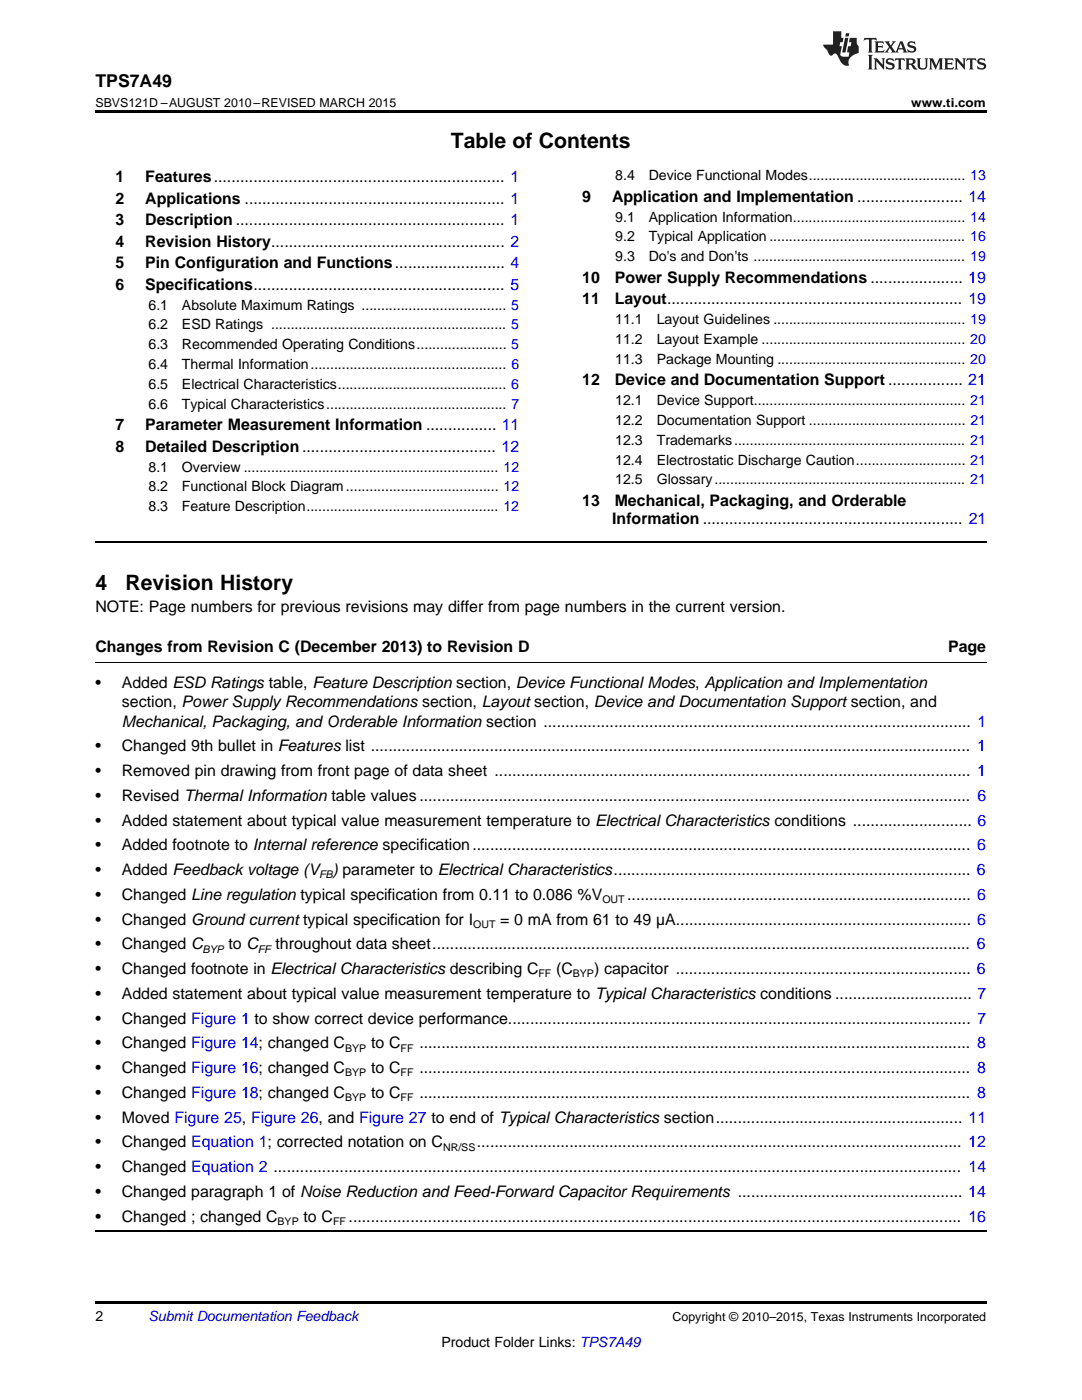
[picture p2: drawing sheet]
<svg xmlns="http://www.w3.org/2000/svg" width="216mm" height="279mm" viewBox="0 0 216 279" stroke-linecap="round" stroke-linejoin="round" font-family="sans-serif">
<defs><g id="words">
<g font-size="4.2">
<text x="90" y="29.6">Table of Contents</text>
<text x="19" y="117.8">4</text>
<text x="25" y="117.8">Revision History</text>
</g>
<text font-size="3.5" x="19" y="17.3">TPS7A49</text>
<g font-size="3.2">
<text x="23" y="36.3">1</text>
<text x="23" y="40.6">2</text>
<text x="29" y="36.3">Features.................................................................. 1</text>
<text x="29" y="40.6">Applications ........................................................... 1</text>
<text x="116.2" y="40.3">9</text>
<text x="122.1" y="40.3">Application and Implementation ........................ 14</text>
<text x="23" y="44.9">3</text>
<text x="29" y="44.9">Description ............................................................. 1</text>
<text x="23" y="49.2">4</text>
<text x="23" y="53.6">5</text>
<text x="29" y="49.2">Revision History..................................................... 2</text>
<text x="29" y="53.6">Pin Configuration and Functions......................... 4</text>
<text x="23" y="57.9">6</text>
<text x="29" y="57.9">Specifications......................................................... 5</text>
<text x="116.2" y="56.4">10</text>
<text x="122.7" y="56.4">Power Supply Recommendations ..................... 19</text>
<text x="116.2" y="60.7">11</text>
<text x="122.7" y="60.7">Layout................................................................... 19</text>
<text x="116.2" y="76.9">12</text>
<text x="122.7" y="76.9">Device and Documentation Support ................. 21</text>
<text x="23" y="85.9">7</text>
<text x="29" y="85.9">Parameter Measurement Information ................ 11</text>
<text x="23" y="90.2">8</text>
<text x="29" y="90.2">Detailed Description............................................ 12</text>
<text x="116.2" y="101">13</text>
<text x="122.7" y="101">Mechanical, Packaging, and Orderable</text>
<text x="122.2" y="104.5">Information ........................................................... 21</text>
<text x="19" y="122.1">NOTE: Page numbers for previous revisions may differ from page numbers in the current version.</text>
<text x="19" y="130.2">Changes from Revision C (December 2013) to Revision D</text>
<text x="189.2" y="130.2">Page</text>
<text x="19" y="137.3">•</text>
<text x="24.3" y="137.3">Added ESD Ratings table, Feature Description section, Device Functional Modes, Application and Implementation</text>
<text x="24.3" y="141.1">section, Power Supply Recommendations section, Layout section, Device and Documentation Support section, and</text>
<text x="19" y="150">•</text>
<text x="24.3" y="150">Changed 9th bullet in Features list ........................................................................................................................................ 1</text>
<text x="24.3" y="145">Mechanical, Packaging, and Orderable Information section ................................................................................................. 1</text>
<text x="19" y="154.9">•</text>
<text x="24.3" y="154.9">Removed pin drawing from front page of data sheet ............................................................................................................ 1</text>
<text x="19" y="159.8">•</text>
<text x="24.3" y="159.8">Revised Thermal Information table values............................................................................................................................. 6</text>
<text x="19" y="164.8">•</text>
<text x="24.3" y="164.8">Added statement about typical value measurement temperature to Electrical Characteristics conditions ........................... 6</text>
<text x="19" y="169.7">•</text>
<text x="24.3" y="169.7">Added footnote to Internal reference specification................................................................................................................. 6</text>
<text x="19" y="174.7">•</text>
<text x="19" y="179.6">•</text>
<text x="24.3" y="174.7">Added Feedback voltage (V</text>
<text x="24.3" y="179.6">Changed Line regulation typical specification from 0.11 to 0.086 %V</text>
<text x="66.4" y="174.7">) parameter to Electrical Characteristics................................................................................. 6</text>
<text x="125.2" y="179.6">.............................................................................. 6</text>
<text x="19" y="184.5">•</text>
<text x="24.3" y="184.5">Changed Ground current typical specification for I</text>
<text x="99.8" y="184.5">= 0 mA from 61 to 49 µA................................................................... 6</text>
<text x="19" y="189.5">•</text>
<text x="24.3" y="189.5">Changed C</text>
<text x="45.6" y="189.5">to C</text>
<text x="55" y="189.5">throughout data sheet.......................................................................................................................... 6</text>
<text x="19" y="194.4">•</text>
<text x="24.3" y="194.4">Changed footnote in Electrical Characteristics describing C</text>
<text x="111" y="194.4">(C</text>
<text x="118.5" y="194.4">) capacitor ................................................................... 6</text>
<text x="19" y="199.4">•</text>
<text x="24.3" y="199.4">Added statement about typical value measurement temperature to Typical Characteristics conditions ............................... 7</text>
<text x="19" y="204.3">•</text>
<text x="19" y="209.2">•</text>
<text x="24.3" y="204.3">Changed Figure 1 to show correct device performance......................................................................................................... 7</text>
<text x="24.3" y="209.2">Changed Figure 14; changed C</text>
<text x="74" y="209.2">to C</text>
<text x="83.7" y="209.2">............................................................................................................................. 8</text>
<text x="19" y="214.2">•</text>
<text x="24.3" y="214.2">Changed Figure 16; changed C</text>
<text x="74" y="214.2">to C</text>
<text x="83.7" y="214.2">............................................................................................................................. 8</text>
<text x="19" y="219.1">•</text>
<text x="24.3" y="219.1">Changed Figure 18; changed C</text>
<text x="74" y="219.1">to C</text>
<text x="83.7" y="219.1">............................................................................................................................. 8</text>
<text x="19" y="224">•</text>
<text x="24.3" y="224">Moved Figure 25, Figure 26, and Figure 27 to end of Typical Characteristics section........................................................ 11</text>
<text x="19" y="229">•</text>
<text x="19" y="233.9">•</text>
<text x="24.3" y="229">Changed Equation 1; corrected notation on C</text>
<text x="24.3" y="233.9">Changed Equation 2 ............................................................................................................................................................ 14</text>
<text x="95.1" y="229">.............................................................................................................. 12</text>
<text x="19" y="238.9">•</text>
<text x="24.3" y="238.9">Changed paragraph 1 of Noise Reduction and Feed-Forward Capacitor Requirements ................................................... 14</text>
<text x="19" y="243.8">•</text>
<text x="24.3" y="243.8">Changed ; changed C</text>
<text x="60.6" y="243.8">to C</text>
<text x="69.6" y="243.8">........................................................................................................................................... 16</text>
</g>
<g font-size="2.8">
<text x="122.8" y="36">8.4</text>
<text x="129.4" y="36">Device Functional Modes........................................ 13</text>
<text x="122.8" y="44.2">9.1</text>
<text x="129.4" y="44.2">Application Information............................................ 14</text>
<text x="122.8" y="48.2">9.2</text>
<text x="122.8" y="52.1">9.3</text>
<text x="129.4" y="48.2">Typical Application .................................................. 16</text>
<text x="129.4" y="52.1">Do's and Don’ts ...................................................... 19</text>
<text x="29.6" y="61.8">6.1</text>
<text x="29.6" y="65.8">6.2</text>
<text x="36.3" y="61.8">Absolute Maximum Ratings ..................................... 5</text>
<text x="36.3" y="65.8">ESD Ratings ............................................................ 5</text>
<text x="122.8" y="64.7">11.1</text>
<text x="131" y="64.7">Layout Guidelines ................................................. 19</text>
<text x="29.6" y="69.7">6.3</text>
<text x="36.3" y="69.7">Recommended Operating Conditions....................... 5</text>
<text x="122.8" y="68.7">11.2</text>
<text x="131" y="68.7">Layout Example .................................................... 20</text>
<text x="29.6" y="73.7">6.4</text>
<text x="29.6" y="77.6">6.5</text>
<text x="36.3" y="73.7">Thermal Information.................................................. 6</text>
<text x="36.3" y="77.6">Electrical Characteristics........................................... 6</text>
<text x="122.8" y="72.6">11.3</text>
<text x="131" y="72.6">Package Mounting ................................................ 20</text>
<text x="29.6" y="81.6">6.6</text>
<text x="36.3" y="81.6">Typical Characteristics.............................................. 7</text>
<text x="122.8" y="80.9">12.1</text>
<text x="131" y="80.9">Device Support...................................................... 21</text>
<text x="122.8" y="84.8">12.2</text>
<text x="122.8" y="88.8">12.3</text>
<text x="131" y="84.8">Documentation Support ........................................ 21</text>
<text x="131" y="88.8">Trademarks........................................................... 21</text>
<text x="29.6" y="94.1">8.1</text>
<text x="36.3" y="94.1">Overview ................................................................. 12</text>
<text x="122.8" y="92.7">12.4</text>
<text x="131" y="92.7">Electrostatic Discharge Caution............................ 21</text>
<text x="29.6" y="98.1">8.2</text>
<text x="36.3" y="98.1">Functional Block Diagram....................................... 12</text>
<text x="122.8" y="96.7">12.5</text>
<text x="131" y="96.7">Glossary................................................................ 21</text>
<text x="29.6" y="102">8.3</text>
<text x="36.3" y="102">Feature Description................................................. 12</text>
<text x="19" y="263.6">2</text>
<text x="88.1" y="268.9">Product Folder Links: TPS7A49</text>
</g>
<text font-size="2.8" fill="#0000c8" x="29.6" y="263.6">Submit Documentation Feedback</text>
<g font-size="2.5">
<text x="19" y="21.4">SBVS121D –AUGUST 2010–REVISED MARCH 2015</text>
<text x="181.8" y="21.4">www.ti.com</text>
<text x="134.2" y="263.6">Copyright © 2010–2015, Texas Instruments Incorporated</text>
</g>
<g font-size="2.1">
<text x="63.7" y="175.3">FB</text>
<text x="94.4" y="185.2">OUT</text>
<text x="120.2" y="180.2">OUT</text>
<text x="40.4" y="190.1">BYP</text>
<text x="51.4" y="190.1">FF</text>
<text x="107.5" y="195.1">FF</text>
<text x="114.3" y="195.1">BYP</text>
<text x="68.9" y="209.9">BYP</text>
<text x="79.9" y="209.9">FF</text>
<text x="68.9" y="214.8">BYP</text>
<text x="79.9" y="214.8">FF</text>
<text x="68.9" y="219.7">BYP</text>
<text x="79.9" y="219.7">FF</text>
<text x="88.4" y="229.6">NR/SS</text>
<text x="55.4" y="244.4">BYP</text>
<text x="66.5" y="244.4">FF</text>
</g>
</g></defs>
<path d="M19 22h177.8v.5h-177.8zM19 259.7h177.8v.5h-177.8z" fill="#000"/>
<path d="M19 108.2h177.8M19 245.7h177.8" fill="none" stroke="#000" stroke-width=".35"/>
<path d="M19 132.3h177.8" fill="none" stroke="#000" stroke-width=".2"/>
<g fill="#231f20">
<path d="M172.5 7.6l-.1 .5 .4-.2h.6v.1v2.1l-.2 .4h.9l-.2-.4v-2.1l.1-.1h.5l.5 .2-.2-.5zM174.5 8.3l.2 .3v1.5l-.2 .4h1.8l.2-.6a1.04 1.04 0 0 1-1.3 .2v-.7h.6l.3 .2v-.6l-.3 .2h-.6v-.6l.8-.1 .4 .3-.2-.5zM176.5 8.3l.9 1.1-.9 1.1h.8l-.2-.2 .4-.7 .5 .7-.2 .2h1.5l-.2-.2 .2-.4h.9l.1 .4-.2 .2h1l-.3-.3-.7-1.9h-.5l-.9 2-.8-1 .9-1h-.8l.1 .3-.4 .5-.3-.6 .1-.2zM179.7 8.6l.4 1h-.7zM181.3 8.4a.63 .63 0 0 0-.2 .7 .63 .63 0 0 0 .6 .4l.6 .2 .1 .2a.75 .75 0 0 1-.7 .4 .75 .75 0 0 1-.6-.5l.1 .7 .1-.1a1.11 1.11 0 0 0 1.5-.6 1.13 1.13 0 0 0-1.2-.8l-.1-.4a1.04 1.04 0 0 1 1.2 .2l-.2-.5-.2 .1-.4-.2zM173.2 10.9l.2 .4v2.2l-.2 .4h1l-.3-.4v-2.2l.3-.4zM174.3 11.6l.3 .4v1.5l-.3 .4h.8l-.2-.4v-1.3l1.5 1.7v-1.9l.2-.4h-.7l.2 .4v.9l-1.1-1.3zM177 11.8a.62 .62 0 0 0-.2 .7 .62 .62 0 0 0 .6 .4l.6 .1 .1 .3a.76 .76 0 0 1-.7 .3 .76 .76 0 0 1-.7-.4l.2 .7 .1-.1a1.11 1.11 0 0 0 1.5-.6 1.13 1.13 0 0 0-1.2-.8l-.1-.4a1.04 1.04 0 0 1 1.2 .2l-.2-.6-.2 .1-.5-.1zM178.7 11.6l-.2 .6a.61 .61 0 0 1 .8-.3v1.6l-.2 .4h.9l-.2-.4v-1.6a.63 .63 0 0 1 .7 .3l-.1-.6zM180.6 11.6l.3 .4v1.5l-.3 .4h1l-.2-.2-.1-.8 .6 .2a.76 .76 0 0 0 1.2 .7l-1-1a.58 .58 0 0 0 .6-.5 .58 .58 0 0 0-.5-.6zM181.4 11.9h.1a.45 .45 0 0 1 .5 .1 .45 .45 0 0 1 .1 .5l-.8 .2zM182.9 11.6l.2 .2a2.17 2.17 0 0 0 .3 1.9 .99 .99 0 0 0 1.6-.6v-1.1l.2-.4h-.7l.2 .2a1.92 1.92 0 0 1-.2 1.8 .6 .6 0 0 1-.9-.5v-1.1l.2-.4zM185.4 11.6l.2 .4v1.5l-.2 .4h.7l-.2-.4v-1.4l.8 1.8 .8-1.8v1.4l-.2 .4h.9l-.2-.4v-1.5l.2-.4h-.8l-.6 1.5-.6-1.5zM188.4 11.6l.2 .4v1.5l-.2 .4h1.8l.1-.6a1.04 1.04 0 0 1-1.2 .1v-.6h.5l.4 .2v-.6l-.4 .2h-.5v-.7h.8l.3 .3-.1-.6zM190.5 11.6l.2 .4v1.5l-.2 .4h.7l-.2-.4v-1.3l1.5 1.7v-1.9l.2-.4h-.7l.2 .4v.9l-1.1-1.3zM192.9 11.6l-.1 .6a.61 .61 0 0 1 .7-.3l.1 1.6-.3 .4h1l-.3-.4 .1-1.6a.63 .63 0 0 1 .7 .3l-.1-.6zM195.2 11.8a.62 .62 0 0 0-.2 .7 .62 .62 0 0 0 .6 .4l.6 .1 .1 .3a.76 .76 0 0 1-.7 .3 .76 .76 0 0 1-.6-.4l.1 .7 .1-.1a1.11 1.11 0 0 0 1.6-.6 1.13 1.13 0 0 0-1.3-.8l-.1-.4a1.04 1.04 0 0 1 1.2 .2l-.1-.6-.2 .1-.5-.1z"/>
<path d="M166.2 6.3v2.6h-1.9v.4l.8 .9a.91 .91 0 0 0 1 .8 .56 .56 0 0 1 .5-.3 .56 .56 0 0 1 .5 .3l.4 .8a1.53 1.53 0 0 0 1.9 1.2 1.54 1.54 0 0 1 1-2.1l.9-.3v-1.4a1.52 1.52 0 0 1-.4-1.6h-1.3l-.2 .8h.5l-.2 .8h-.5l-.1 1v.2l.4 .1-.2 .8a1.93 1.93 0 0 1-1.6-.3l.3-1.8h-.5l.2-.8h.4l.2-.8h-.4v-1.3zM168.6 7.6l-.6 2.9h.7l.6-2.9zM168.8 6.6l-.1 .7h.6l.2-.7z"/>
</g>
<use href="#words"/>
</svg>
